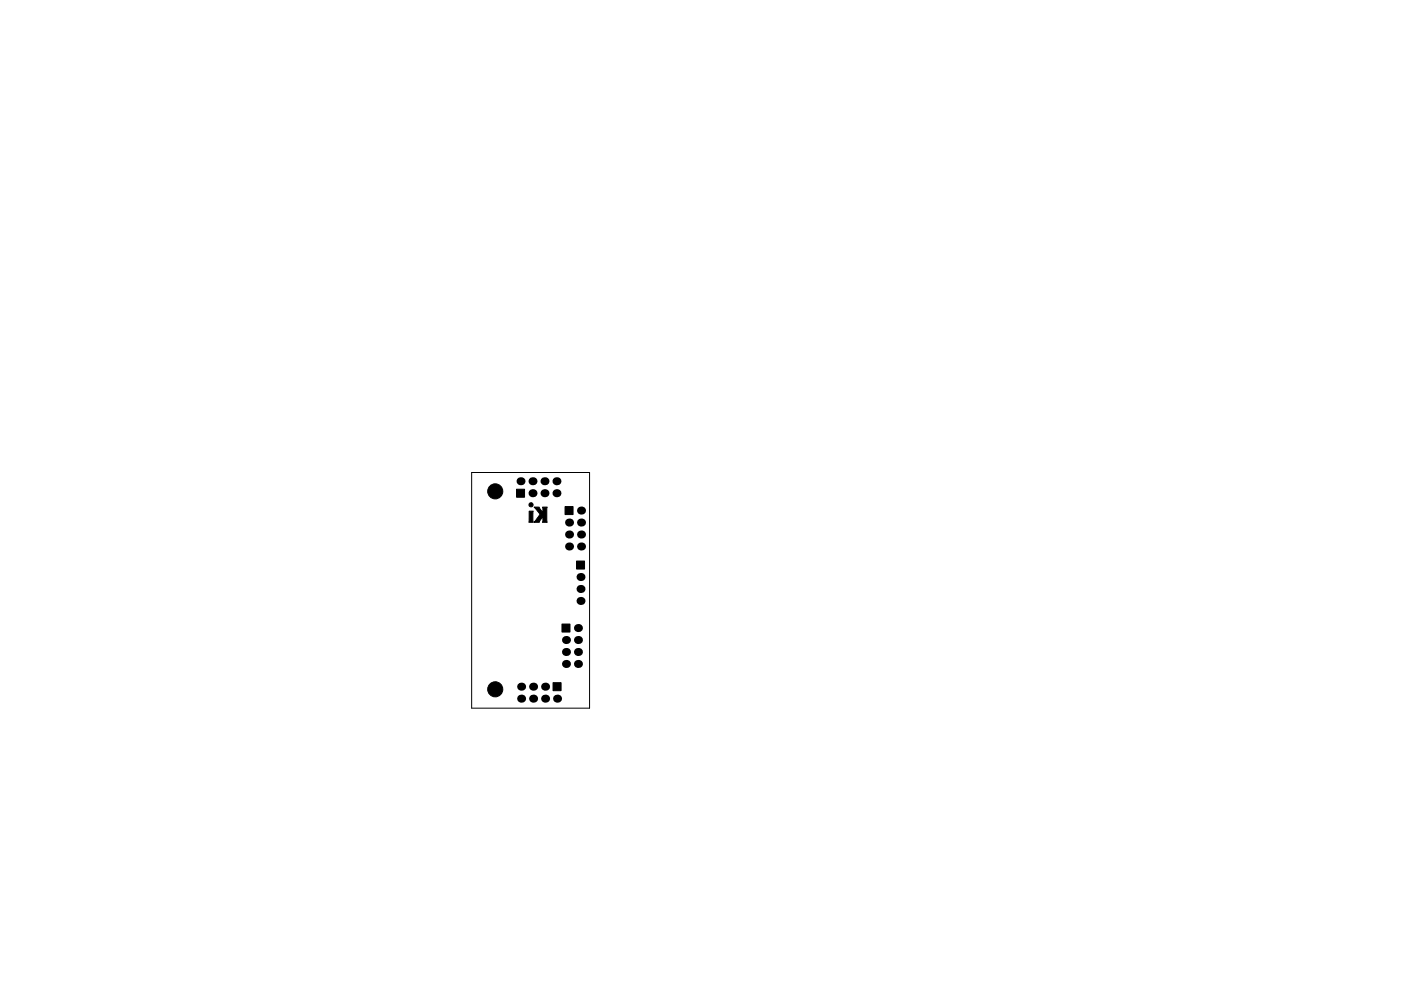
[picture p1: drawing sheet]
<svg xmlns="http://www.w3.org/2000/svg" width="297mm" height="210mm" viewBox="0 0 297 210" stroke-linecap="round" stroke-linejoin="round" font-family="sans-serif">
<path d="M100 100.2h25v50h-25z" fill="none" stroke="#000" stroke-width=".21"/>
<g fill="#000" stroke="#000" stroke-width=".21">
<path d="M109.5 103.8h1.7v1.7h-1.7zM112.2 108.5h.9v2.3h-1zM113.2 107.6h.6a.67 .67 0 0 1 .8 .6l.5 .5-.1-1.1h1v3.2h-1l.1-1.2-.7 1.2h-1.2l.9-1.1a.52 .52 0 0 0 .1-.9zM119.8 107.5h1.7v1.7h-1.7zM119.1 132.4h1.7v1.7h-1.7zM122.2 119h1.7v1.7h-1.7zM117.3 144.8h1.7v1.7h-1.7z"/>
<circle cx="105" cy="104.2" r="1.6"/>
<circle cx="112.6" cy="107.1" r=".44"/>
<circle cx="105" cy="146.2" r="1.6"/>
</g>
<g fill="#000">
<circle cx="110.4" cy="102.1" r=".85"/>
<circle cx="112.9" cy="104.6" r=".85"/>
<circle cx="112.9" cy="102.1" r=".85"/>
<circle cx="115.4" cy="104.6" r=".85"/>
<circle cx="115.4" cy="102.1" r=".85"/>
<circle cx="118" cy="102.1" r=".85"/>
<circle cx="118" cy="104.6" r=".85"/>
<circle cx="120.6" cy="113.4" r=".85"/>
<circle cx="120.6" cy="115.9" r=".85"/>
<circle cx="120.6" cy="110.9" r=".85"/>
<circle cx="123.2" cy="108.3" r=".85"/>
<circle cx="123.2" cy="110.9" r=".85"/>
<circle cx="123.2" cy="113.4" r=".85"/>
<circle cx="123.2" cy="115.9" r=".85"/>
<circle cx="120" cy="135.8" r=".85"/>
<circle cx="120" cy="138.3" r=".85"/>
<circle cx="122.5" cy="135.8" r=".85"/>
<circle cx="122.5" cy="133.2" r=".85"/>
<circle cx="122.5" cy="138.3" r=".85"/>
<circle cx="123.1" cy="122.4" r=".85"/>
<circle cx="123.1" cy="125" r=".85"/>
<circle cx="123.1" cy="127.5" r=".85"/>
<circle cx="110.5" cy="148.2" r=".85"/>
<circle cx="110.5" cy="145.7" r=".85"/>
<circle cx="113" cy="145.7" r=".85"/>
<circle cx="113" cy="148.2" r=".85"/>
<circle cx="115.6" cy="148.2" r=".85"/>
<circle cx="115.6" cy="145.7" r=".85"/>
<circle cx="118.1" cy="148.2" r=".85"/>
<circle cx="120" cy="140.9" r=".85"/>
<circle cx="122.5" cy="140.9" r=".85"/>
</g>
</svg>
